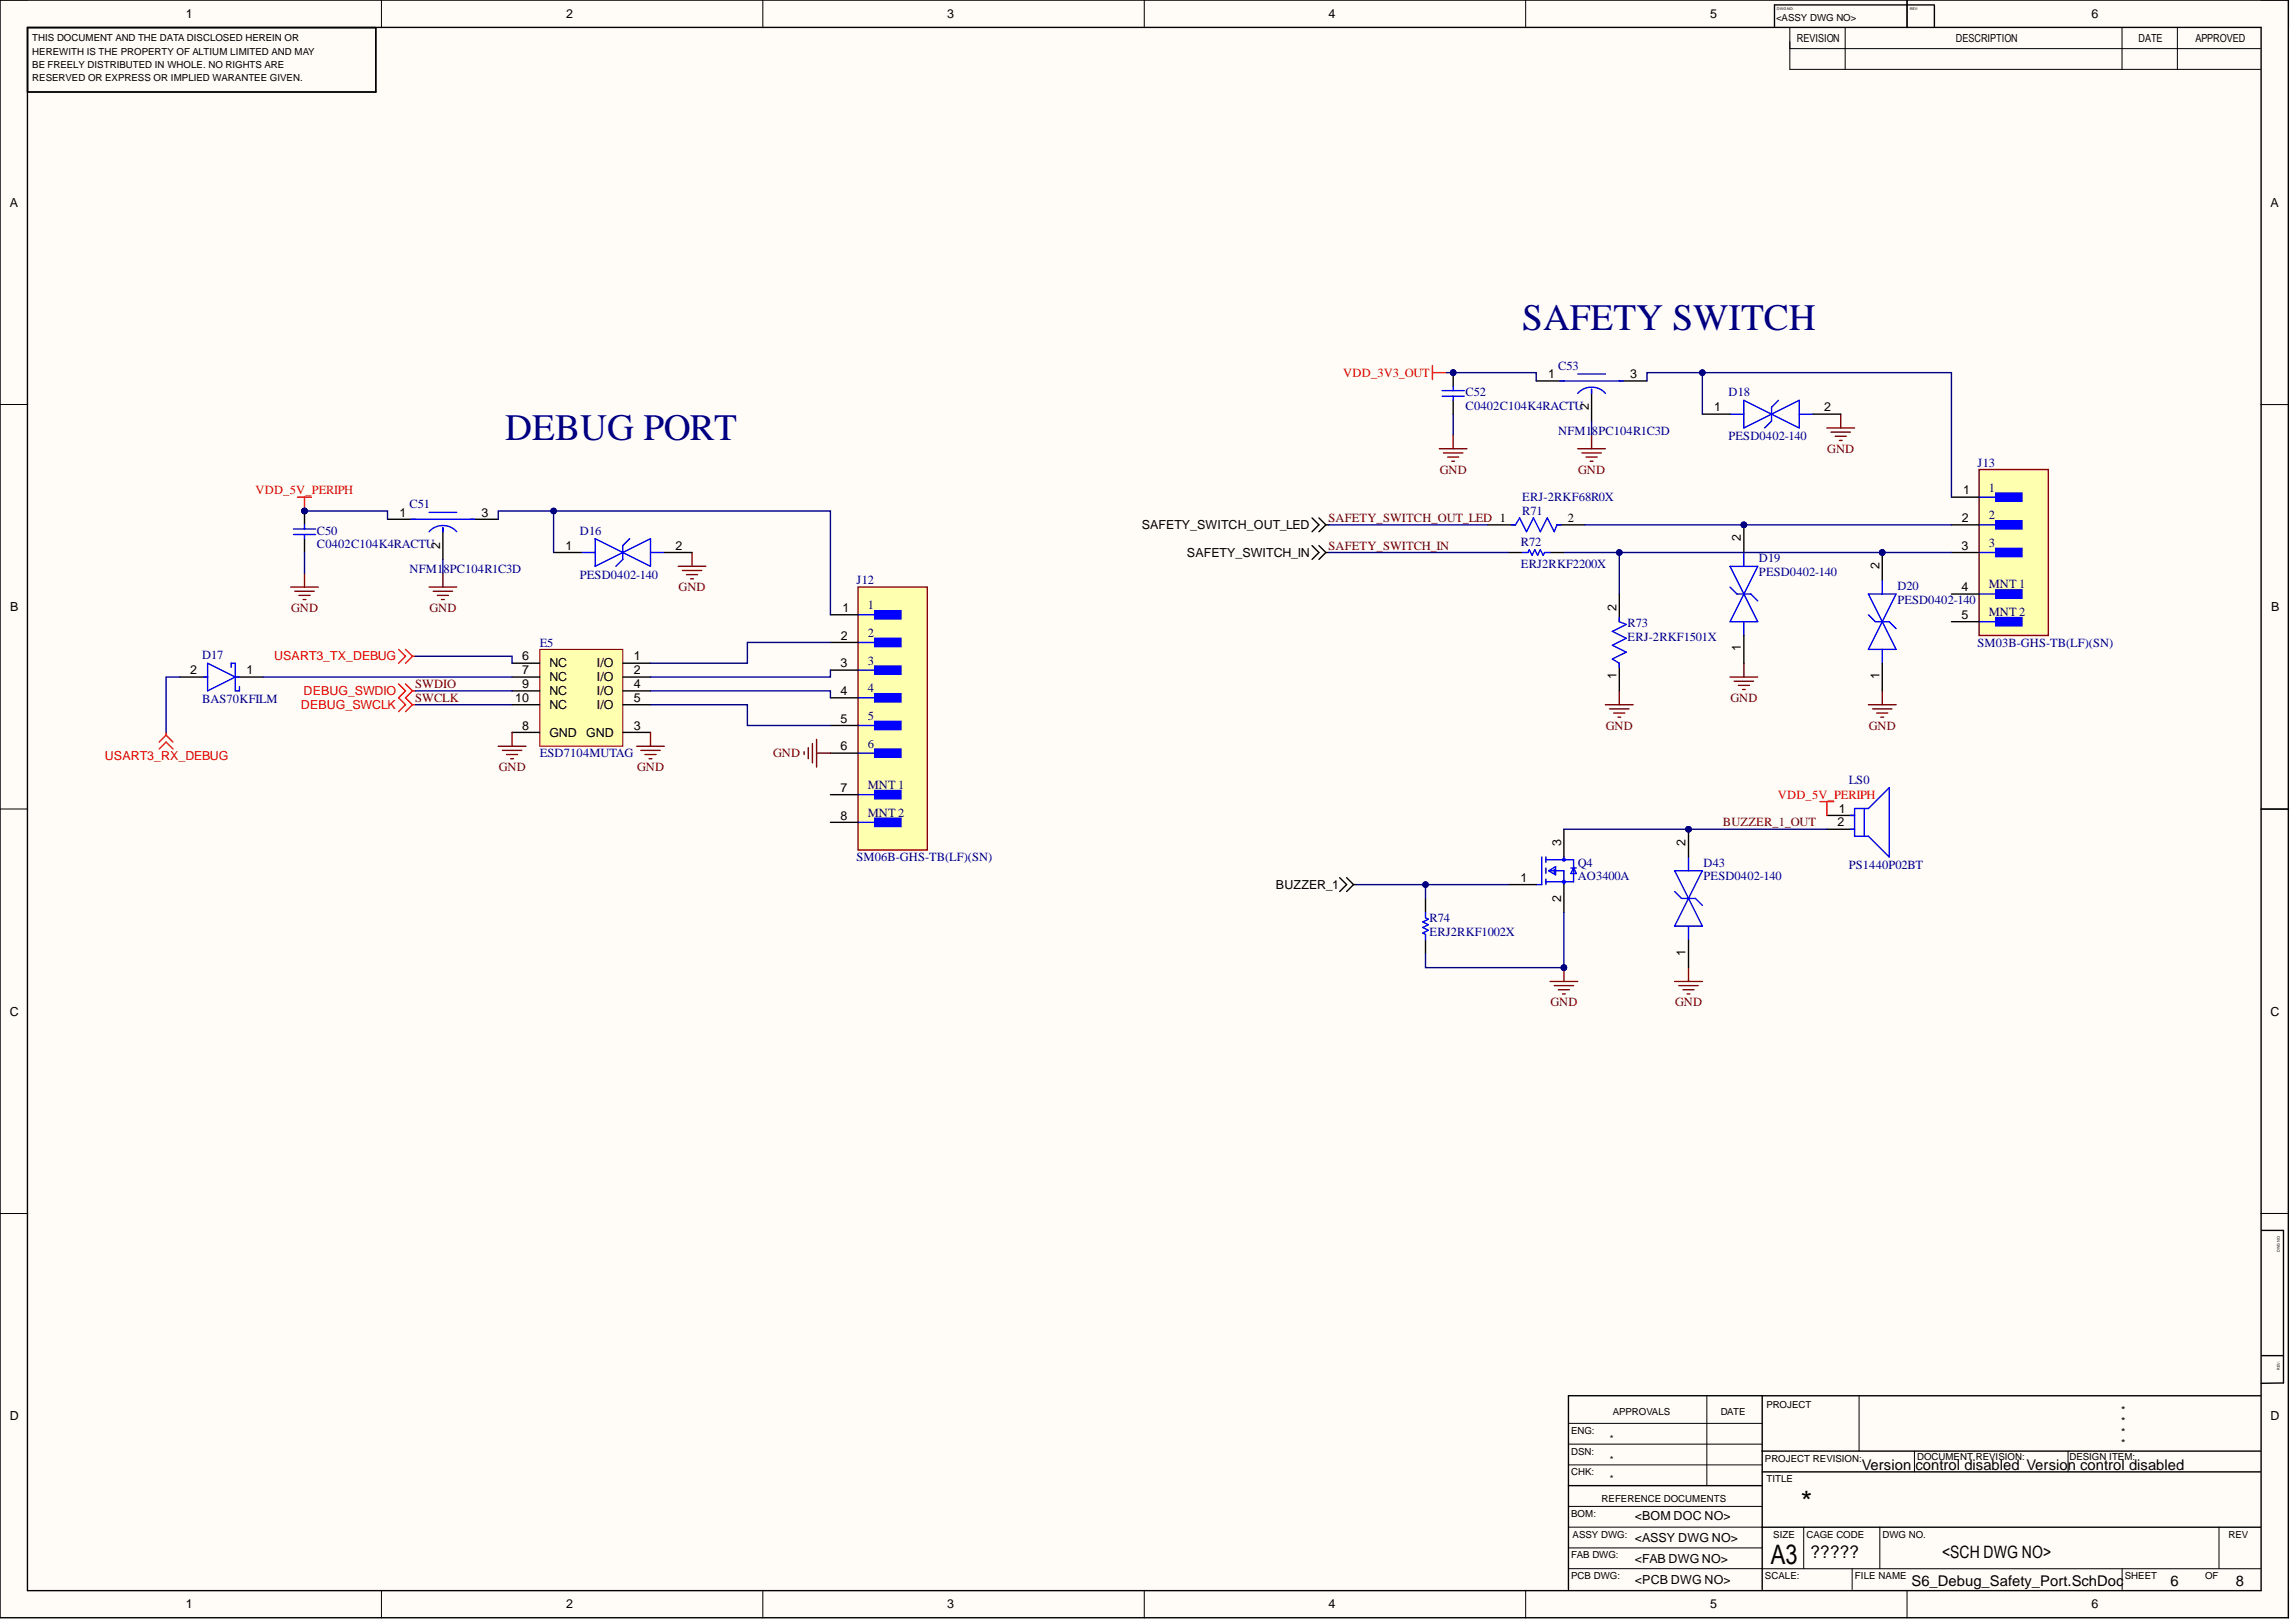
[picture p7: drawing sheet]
<svg xmlns="http://www.w3.org/2000/svg" width="420mm" height="297mm" viewBox="0 0 420 297" stroke-linecap="round" stroke-linejoin="round" font-family="sans-serif">
<defs><g id="words">
<g font-size="6.8" fill="#000080">
<text x="278.7" y="60.3">SAFETY SWITCH</text>
<text x="92.5" y="80.6">DEBUG PORT</text>
</g>
<text font-size="5.4" x="329.7" y="276.8">*</text>
<text font-size="4.9" x="324.2" y="286.2">A3</text>
<text font-size="3.2" x="331.5" y="285.1">?????</text>
<text font-size="3.1" x="355.6" y="285.1">&lt;SCH DWG NO&gt;</text>
<g font-size="2.7">
<text x="340.9" y="269">Version control disabled Version control disabled</text>
<text x="350" y="290.3">S6_Debug_Safety_Port.SchDoc</text>
<text x="397.4" y="290.3">6</text>
<text x="409.4" y="290.3">8</text>
</g>
<g font-size="2.3">
<text x="34" y="3.3">1</text>
<text x="103.6" y="3.3">2</text>
<text x="173.4" y="3.3">3</text>
<text x="243.2" y="3.3">4</text>
<text x="313.1" y="3.3">5</text>
<text x="382.9" y="3.3">6</text>
<text x="1.8" y="37.8">A</text>
<text x="415.7" y="37.8">A</text>
<text x="283.4" y="69.2">1</text>
<text x="298.5" y="69.2">3</text>
<text x="290.9" y="75.1" transform="rotate(-90 290.9 75.1)">2</text>
<text x="313.8" y="75.3">1</text>
<text x="333.9" y="75.3">2</text>
<text x="73.1" y="94.5">1</text>
<text x="88.2" y="94.5">3</text>
<text x="287.1" y="95.6">2</text>
<text x="359.2" y="95.6">2</text>
<text x="359.4" y="90.5">1</text>
<text x="80.6" y="100.4" transform="rotate(-90 80.6 100.4)">2</text>
<text x="103.5" y="100.6">1</text>
<text x="123.6" y="100.6">2</text>
<text x="209" y="96.8">SAFETY_SWITCH_OUT_LED</text>
<text x="217.3" y="101.9">SAFETY_SWITCH_IN</text>
<text x="318.7" y="99.1" transform="rotate(-90 318.7 99.1)">2</text>
<text x="359.1" y="100.6">3</text>
<text x="344.1" y="104.2" transform="rotate(-90 344.1 104.2)">2</text>
<text x="1.9" y="111.8">B</text>
<text x="154.2" y="112">1</text>
<text x="295.9" y="111.8" transform="rotate(-90 295.9 111.8)">2</text>
<text x="359.1" y="108.2">4</text>
<text x="359.1" y="113.3">5</text>
<text x="415.8" y="111.8">B</text>
<text x="154" y="117.1">2</text>
<text x="318.7" y="119.2" transform="rotate(-90 318.7 119.2)">1</text>
<text x="34.8" y="123.4">2</text>
<text x="45.1" y="123.4">1</text>
<text x="95.6" y="120.9">6</text>
<text x="95.6" y="123.4">7</text>
<text x="95.6" y="125.9">9</text>
<text x="100.6" y="122.1">NC</text>
<text x="100.6" y="124.7">NC</text>
<text x="109.3" y="122.1">I/O</text>
<text x="109.3" y="124.7">I/O</text>
<text x="116" y="120.9">1</text>
<text x="116" y="123.4">2</text>
<text x="116" y="125.9">4</text>
<text x="153.9" y="122.1">3</text>
<text x="295.9" y="124.3" transform="rotate(-90 295.9 124.3)">1</text>
<text x="344.1" y="124.3" transform="rotate(-90 344.1 124.3)">1</text>
<text x="94.3" y="128.5">10</text>
<text x="100.6" y="127.2">NC</text>
<text x="100.6" y="129.7">NC</text>
<text x="109.3" y="127.2">I/O</text>
<text x="109.3" y="129.7">I/O</text>
<text x="116" y="128.5">5</text>
<text x="153.9" y="127.2">4</text>
<text x="95.6" y="133.5">8</text>
<text x="100.6" y="134.8">GND</text>
<text x="107.3" y="134.8">GND</text>
<text x="116" y="133.5">3</text>
<text x="153.9" y="132.3">5</text>
<text x="153.9" y="137.3">6</text>
<text x="153.9" y="144.9">7</text>
<text x="153.9" y="150">8</text>
<text x="336.6" y="148.7">1</text>
<text x="285.8" y="154.8" transform="rotate(-90 285.8 154.8)">3</text>
<text x="308.6" y="154.8" transform="rotate(-90 308.6 154.8)">2</text>
<text x="336.4" y="151.3">2</text>
<text x="278.4" y="161.4">1</text>
<text x="233.6" y="162.7">BUZZER_1</text>
<text x="285.8" y="165" transform="rotate(-90 285.8 165)">2</text>
<text x="308.6" y="174.9" transform="rotate(-90 308.6 174.9)">1</text>
<text x="1.8" y="185.9">C</text>
<text x="415.7" y="185.9">C</text>
<text x="1.8" y="259.9">D</text>
<text x="415.7" y="259.9">D</text>
<text x="299.3" y="278.2">&lt;BOM DOC NO&gt;</text>
<text x="299.3" y="286.1">&lt;FAB DWG NO&gt;</text>
<text x="299.3" y="282.3">&lt;ASSY DWG NO&gt;</text>
<text x="299.3" y="289.9">&lt;PCB DWG NO&gt;</text>
<text x="34" y="294.3">1</text>
<text x="103.6" y="294.3">2</text>
<text x="173.4" y="294.3">3</text>
<text x="243.2" y="294.3">4</text>
<text x="313.1" y="294.3">5</text>
<text x="382.9" y="294.3">6</text>
</g>
<g font-size="2.3" fill="#f00">
<text x="245.9" y="69">VDD_3V3_OUT</text>
<text x="46.8" y="90.5">VDD_5V_PERIPH</text>
<text x="50.2" y="120.9">USART3_TX_DEBUG</text>
<text x="55.1" y="129.7">DEBUG_SWCLK</text>
<text x="55.6" y="127.2">DEBUG_SWDIO</text>
<text x="19.2" y="139.1">USART3_RX_DEBUG</text>
<text x="325.5" y="146.2">VDD_5V_PERIPH</text>
</g>
<g font-size="2.3" fill="#000080">
<text x="285.3" y="67.7">C53</text>
<text x="268.3" y="72.5">C52</text>
<text x="268.3" y="75">C0402C104K4RACTU</text>
<text x="316.5" y="72.5">D18</text>
<text x="285.3" y="79.6">NFM1</text>
<text x="291.5" y="79.6">8PC104R1C3D</text>
<text x="316.5" y="80.6">PESD0402-140</text>
<text x="362.1" y="85.4">J13</text>
<text x="364.1" y="90">1</text>
<text x="75" y="93">C51</text>
<text x="278.7" y="94.3">R71</text>
<text x="278.7" y="91.8">ERJ-2RKF68R0X</text>
<text x="364.1" y="95">2</text>
<text x="58" y="97.8">C50</text>
<text x="58" y="100.4">C0402C104K4RACTU</text>
<text x="106.2" y="97.8">D16</text>
<text x="278.5" y="99.9">R72</text>
<text x="364.1" y="100.1">3</text>
<text x="75" y="104.9">NFM1</text>
<text x="81.2" y="104.9">8PC104R1C3D</text>
<text x="106.2" y="105.9">PESD0402-140</text>
<text x="156.8" y="106.9">J12</text>
<text x="278.5" y="103.9">ERJ2RKF2200X</text>
<text x="322" y="102.9">D19</text>
<text x="322" y="105.4">PESD0402-140</text>
<text x="347.4" y="108">D20</text>
<text x="364.1" y="107.7">MNT 1</text>
<text x="158.9" y="111.5">1</text>
<text x="347.4" y="110.5">PESD0402-140</text>
<text x="364.1" y="112.8">MNT 2</text>
<text x="98.8" y="118.3">E5</text>
<text x="158.9" y="116.6">2</text>
<text x="298" y="114.8">R73</text>
<text x="298" y="117.3">ERJ-2RKF1501X</text>
<text x="362.1" y="118.3">SM03B-GHS-TB(LF)(SN)</text>
<text x="37" y="120.6">D17</text>
<text x="158.9" y="121.6">3</text>
<text x="37" y="128.7">BAS70KFILM</text>
<text x="158.9" y="126.7">4</text>
<text x="158.9" y="131.8">5</text>
<text x="158.9" y="136.8">6</text>
<text x="98.8" y="138.6">ESD7104MUTAG</text>
<text x="338.5" y="143.4">LS0</text>
<text x="158.9" y="144.4">MNT 1</text>
<text x="158.9" y="149.5">MNT 2</text>
<text x="156.8" y="157.6">SM06B-GHS-TB(LF)(SN)</text>
<text x="288.8" y="158.6">Q4</text>
<text x="288.8" y="161.1">AO3400A</text>
<text x="311.9" y="158.6">D43</text>
<text x="311.9" y="161.1">PESD0402-140</text>
<text x="338.5" y="159.1">PS1440P02BT</text>
<text x="261.7" y="168.7">R74</text>
<text x="261.7" y="171.3">ERJ2RKF1002X</text>
</g>
<g font-size="2.3" fill="#800000">
<text x="334.5" y="82.9">GND</text>
<text x="263.6" y="86.7">GND</text>
<text x="288.9" y="86.7">GND</text>
<text x="243.2" y="95.6">SAFETY_SWITCH_OUT_LED 1</text>
<text x="243.2" y="100.6">SAFETY_SWITCH_IN</text>
<text x="53.3" y="112">GND</text>
<text x="78.6" y="112">GND</text>
<text x="124.2" y="108.2">GND</text>
<text x="76" y="125.9">SWDIO</text>
<text x="76" y="128.5">SWCLK</text>
<text x="316.8" y="128.5">GND</text>
<text x="294" y="133.5">GND</text>
<text x="342.1" y="133.5">GND</text>
<text x="91.3" y="141.1">GND</text>
<text x="116.6" y="141.1">GND</text>
<text x="141.6" y="138.6">GND</text>
<text x="315.4" y="151.3">BUZZER_1_OUT</text>
<text x="283.9" y="184.2">GND</text>
<text x="306.7" y="184.2">GND</text>
</g>
<g font-size="2">
<text x="329" y="7.7">REVISION</text>
<text x="358.1" y="7.7">DESCRIPTION</text>
<text x="391.5" y="7.7">DATE</text>
<text x="401.9" y="7.7">APPROVED</text>
<text x="388.3" y="262.8">*</text>
<text x="388.3" y="258.8">*</text>
<text x="388.3" y="260.8">*</text>
<text x="388.3" y="264.8">*</text>
</g>
<g font-size="1.8">
<text x="325.2" y="3.8">&lt;ASSY DWG NO&gt;</text>
<text x="5.9" y="7.6">THIS DOCUMENT AND THE DATA DISCLOSED HEREIN OR</text>
<text x="5.9" y="10">HEREWITH IS THE PROPERTY OF ALTIUM LIMITED AND MAY</text>
<text x="5.9" y="12.5">BE FREELY DISTRIBUTED IN WHOLE. NO RIGHTS ARE</text>
<text x="5.9" y="14.9">RESERVED OR EXPRESS OR IMPLIED WARANTEE GIVEN.</text>
<text x="323.4" y="257.6">PROJECT</text>
<text x="287.7" y="262.4">ENG:</text>
<text x="294.8" y="264">*</text>
<text x="295.3" y="258.9">APPROVALS</text>
<text x="315" y="258.9">DATE</text>
<text x="287.7" y="266.2">DSN:</text>
<text x="294.8" y="267.8">*</text>
<text x="323.1" y="267.5">PROJECT REVISION:</text>
<text x="351" y="267.2">DOCUMENT REVISION:</text>
<text x="378.9" y="267.2">DESIGN ITEM:</text>
<text x="287.7" y="270">CHK:</text>
<text x="293.2" y="274.8">REFERENCE DOCUMENTS</text>
<text x="294.8" y="271.3">*</text>
<text x="323.4" y="271.3">TITLE</text>
<text x="287.7" y="277.6">BOM:</text>
<text x="287.9" y="281.4">ASSY DWG:</text>
<text x="324.7" y="281.4">SIZE</text>
<text x="330.7" y="281.4">CAGE CODE</text>
<text x="344.7" y="281.4">DWG NO.</text>
<text x="408" y="281.4">REV</text>
<text x="287.7" y="285.2">FAB DWG:</text>
<text x="287.7" y="289">PCB DWG:</text>
<text x="323.1" y="289">SCALE:</text>
<text x="339.6" y="289">FILE NAME</text>
<text x="389" y="289">SHEET</text>
<text x="403.7" y="289">OF</text>
</g>
<g font-size=".7">
<text x="325.3" y="1.8">DWG NO:</text>
<text x="349.7" y="1.8">REV:</text>
<text x="417.4" y="229.1" transform="rotate(-90 417.4 229.1)">DWG NO:</text>
<text x="417.4" y="250.7" transform="rotate(-90 417.4 250.7)">REV:</text>
</g>
</g></defs>
<g fill="#fffcf8">
<path d="M0 0h419v296.1h-419z" fill-rule="evenodd"/>
<path d="M5.1 5.1h408.8v286h-408.8z" fill-rule="evenodd"/>
</g>
<g fill="none" stroke="#000" stroke-width=".18">
<path d="M0 0h5.1M69.8 0v5.1M139.7 0v5.1M209.5 0v5.1M279.3 0v5.1M327.7 5.1v7.6M327.7 8.9h86.1M327.7 12.7h86.1M337.8 5.1v7.6M349.1 0v5.1M388.5 5.1v7.6M398.6 5.1v7.6"/>
<path d="M413.9 0h5.1v5.1M0 74h5.1M413.9 74h5.1M0 148.1h5.1M413.9 148.1h5.1M0 222.1h5.1M413.9 222.1h5.1M312.5 255.4v16.5M340.4 255.4v10.2M287.2 264.3h35.4M287.2 260.5h35.4M287.2 268.1h35.4"/>
<path d="M287.2 279.5h35.4M287.2 275.7h35.4M330.2 279.5v7.6M344.2 279.5v7.6M350.5 265.6v3.8M378.6 265.6v3.8M406.3 279.5v7.6M69.8 291.1v5M139.7 291.1v5M209.5 291.1v5M279.3 291.1v5M287.2 287.1h126.7"/>
<path d="M287.2 283.3h35.4M339.1 287.1v3.8M349.1 291.1v5M388.5 287.1v3.8M419 291.1v5"/>
</g>
<g fill="none" stroke="#000" stroke-width=".25">
<path d="M0 0h418.9v296.1h-418.9zM5 5h409v286.1h-409zM68.8 5.1v11.7h-63.8M324.9 .9v4M324.9 .9h29.2M349.1 0v5M354.1 1v4M281.3 69.7h5M291.4 72v5.1M296.5 69.7h5M414 148.1h5M414.1 225.2h4v27.9l-4.1 .1"/>
<path d="M322.6 255.4v35.5M413.9 255.5l-126.7-.1v35.5M414.1 248.1h4M287.2 271.9h35.4M322.6 265.6h91.3M322.6 269.4h91.3M322.6 279.5h91.3"/>
</g>
<path d="M262.2 66.9v2.6M262.2 68.2h2.6" fill="none" stroke="#f00" stroke-width=".25"/>
<path d="M285.6 69.7h11.6M288.9 72a3.4 3.4 0 0 1 5 0M288.9 68.5h5M291.4 71.2v.8" fill="none" stroke="#00f" stroke-width=".25"/>
<circle cx="266.1" cy="68.2" r=".51" fill="#000080"/>
<circle cx="266.1" cy="68.2" r=".51" fill="none" stroke="#000080" stroke-width=".18"/>
<path d="M266.1 68.2v2.5M266.1 73.3v2.5" fill="none" stroke="#000" stroke-width=".25"/>
<circle cx="266.1" cy="68.2" r=".51" fill="#000080"/>
<circle cx="266.1" cy="68.2" r=".51" fill="none" stroke="#000080" stroke-width=".18"/>
<path d="M264 71.5h4.1M264 72.5h4.1M266.1 70.7v.8M266.1 72.5v.8M316.7 75.8h2.6M319.3 73.3v5l10.1-5v5zM325.6 73.3l-1.3 1.2v2.6l-1.2 1.2M329.4 75.8h2.5" fill="none" stroke="#00f" stroke-width=".25"/>
<g fill="none" stroke="#800000" stroke-width=".25">
<path d="M266.1 79.6v2.5M291.4 79.6v2.5M334.5 78.3h5M335.2 79.1h3.6M336 79.8h2M337 75.8v2.5M263.5 82.1h5.1M264.3 82.9h3.5M265 83.6h2.1M265.8 84.4h.5M288.9 82.1h5M289.6 82.9h3.6"/>
<path d="M290.4 83.6h2M291.1 84.4h.5M336.8 80.6h.5"/>
</g>
<path d="M311.7 75.8h5M331.9 75.8h5.1" fill="none" stroke="#000" stroke-width=".25"/>
<path d="M362.3 85.9h12.7v30.4h-12.7z" fill-rule="evenodd" fill="#ffffb0"/>
<path d="M362.3 85.9h12.7v30.4h-12.7z" fill="none" stroke="#800000" stroke-width=".25"/>
<path d="M365.4 90.2h4.8v1.6h-4.8z" fill-rule="evenodd" fill="#00f"/>
<path d="M362.3 91h5.6M365.4 90.2h4.8v1.6h-4.8z" fill="none" stroke="#00f" stroke-width=".25"/>
<path d="M365.4 95.3h4.8v1.5h-4.8z" fill-rule="evenodd" fill="#00f"/>
<path d="M362.3 96.1h5.6M365.4 95.3h4.8v1.5h-4.8z" fill="none" stroke="#00f" stroke-width=".25"/>
<path d="M365.4 100.4h4.8v1.5h-4.8z" fill-rule="evenodd" fill="#00f"/>
<path d="M362.3 101.1h5.6M365.4 100.4h4.8v1.5h-4.8z" fill="none" stroke="#00f" stroke-width=".25"/>
<path d="M365.4 108h4.8v1.5h-4.8z" fill-rule="evenodd" fill="#00f"/>
<path d="M362.3 108.7h5.6M365.4 108h4.8v1.5h-4.8z" fill="none" stroke="#00f" stroke-width=".25"/>
<path d="M365.4 113h4.8v1.5h-4.8z" fill-rule="evenodd" fill="#00f"/>
<path d="M276.7 96.1h.8l.7-1.3 1.3 2.5 1.2-2.5 1.3 2.5 1.3-2.5 1.2 2.5 .6-1.2h.7M278.7 101.1h1l.3-.5 .5 1 .5-1 .5 1 .5-1 .5 1 .3-.5h1M362.3 113.8h5.6M365.4 113h4.8v1.5h-4.8z" fill="none" stroke="#00f" stroke-width=".25"/>
<g fill="none" stroke="#000" stroke-width=".25">
<path d="M240.2 94.8l1.3 1.3-1.3 1.2M240.2 99.9l1.3 1.2-1.3 1.3M241.5 94.8l1.2 1.3M241.5 99.9l1.2 1.2M242.7 96.1h.5M242.7 96.1l-1.2 1.2M272.4 96.1h5.1M285.1 96.1h5M357.3 91h5M357.3 96.1h5M242.7 101.1h.5M242.7 101.1l-1.2 1.3"/>
<path d="M276.2 101.1h2.5M283.8 101.1h2.5M357.3 101.1h5M357.3 108.7h5M357.3 113.8h5"/>
</g>
<path d="M316.7 123.9h5.1M317.5 124.7h3.5M318.3 125.4h2M319 126.2h.5M319.3 121.4v2.5" fill="none" stroke="#800000" stroke-width=".25"/>
<circle cx="319.3" cy="96.1" r=".51" fill="#000080"/>
<circle cx="319.3" cy="96.1" r=".51" fill="none" stroke="#000080" stroke-width=".18"/>
<path d="M316.7 103.7h5.1l-5.1 10.1h5.1zM316.7 107.5l1.3 1.2h2.5l1.3 1.3M319.3 101.1v2.6M319.3 113.8v2.5" fill="none" stroke="#00f" stroke-width=".25"/>
<path d="M319.3 96.1v5M319.3 116.3v5.1" fill="none" stroke="#000" stroke-width=".25"/>
<circle cx="319.3" cy="96.1" r=".51" fill="#000080"/>
<circle cx="319.3" cy="96.1" r=".51" fill="none" stroke="#000080" stroke-width=".18"/>
<path d="M293.9 129h5.1M294.7 129.7h3.5M295.4 130.5h2.1M296.2 131.3h.5M296.5 126.4v2.6M342.1 129h5M342.8 129.7h3.6M343.6 130.5h2M344.4 131.3h.5M344.6 126.4v2.6" fill="none" stroke="#800000" stroke-width=".25"/>
<circle cx="344.6" cy="101.1" r=".51" fill="#000080"/>
<circle cx="344.6" cy="101.1" r=".51" fill="none" stroke="#000080" stroke-width=".18"/>
<path d="M342.1 108.7h5l-5 10.1h5zM342.1 112.5l1.2 1.3h2.6l1.2 1.2M344.6 106.2v2.5M344.6 118.8v2.6" fill="none" stroke="#00f" stroke-width=".25"/>
<path d="M344.6 101.1v5.1M344.6 121.4v5" fill="none" stroke="#000" stroke-width=".25"/>
<circle cx="344.6" cy="101.1" r=".51" fill="#000080"/>
<circle cx="344.6" cy="101.1" r=".51" fill="none" stroke="#000080" stroke-width=".18"/>
<g fill="none" stroke="#000" stroke-width=".25">
<path d="M296.5 108.7v5.1M296.5 121.4v5M286.3 151.8v5M334.5 149.2h5M334.5 151.8h5M245.3 160.6l1.2 1.3-1.2 1.3M246.5 160.6l1.3 1.3M247.8 161.9l-1.3 1.3M247.8 161.9h.5M261 164.4v2.6M261 172v2.6M276.2 161.9h5.1"/>
<path d="M286.3 161.9v5.1"/>
</g>
<g fill="none" stroke="#00f" stroke-width=".25">
<path d="M296.5 113v.8l1.2 .5-2.5 1.3 2.5 1.2-2.5 1.3 2.5 1.3-2.5 1.2 1.3 .8v.7M282.3 156.8v5.1h-1M283 156.8v1M283 158.9v1M283 157.3h5.1v4.1h-5.1M283.5 159.4l1.3-.8v1.5zM283.8 159.4h2.5v2.5M284.5 159.1v.8M286.3 156.8v.5M287.6 158.9h1M288.1 158.9l.5 1h-1zM338.8 149.2h.7"/>
<path d="M338.8 151.8h.7M339.5 148h2.6l3.8-3.8v12.6l-3.8-3.8h-2.6zM341.3 148v5M261 167v1l.5 .2-1 .5 1 .5-1 .6 1 .5-1 .5 .5 .2v1M283 160.9v1"/>
<circle cx="286.3" cy="157.3" r=".25"/>
<circle cx="286.3" cy="161.4" r=".25"/>
</g>
<path d="M283.8 179.6h5.1M286.3 177.1v2.5M306.6 179.6h5.1M309.1 177.1v2.5M284.5 180.4h3.6M285.3 181.1h2M286.1 181.9h.5M307.4 180.4h3.5M308.1 181.1h2M308.9 181.9h.5" fill="none" stroke="#800000" stroke-width=".25"/>
<circle cx="286.3" cy="177.1" r=".51" fill="#000080"/>
<circle cx="286.3" cy="177.1" r=".51" fill="none" stroke="#000080" stroke-width=".18"/>
<circle cx="309.1" cy="151.8" r=".51" fill="#000080"/>
<circle cx="309.1" cy="151.8" r=".51" fill="none" stroke="#000080" stroke-width=".18"/>
<path d="M306.6 159.4h5.1l-5.1 10.1h5.1zM309.1 156.8v2.6M306.6 163.2l1.3 1.2h2.5l1.3 1.3M309.1 169.5v2.5" fill="none" stroke="#00f" stroke-width=".25"/>
<path d="M309.1 151.8v5M309.1 172v5.1" fill="none" stroke="#000" stroke-width=".25"/>
<circle cx="309.1" cy="151.8" r=".51" fill="#000080"/>
<circle cx="309.1" cy="151.8" r=".51" fill="none" stroke="#000080" stroke-width=".18"/>
<path d="M54.5 91h2.5M55.7 91v2.5" fill="none" stroke="#f00" stroke-width=".25"/>
<circle cx="55.7" cy="93.5" r=".51" fill="#000080"/>
<circle cx="55.7" cy="93.5" r=".51" fill="none" stroke="#000080" stroke-width=".18"/>
<path d="M70.9 95h5.1M81.1 97.3v5.1M86.2 95h5" fill="none" stroke="#000" stroke-width=".25"/>
<path d="M75.3 95h11.6M78.6 97.3a3.4 3.4 0 0 1 5 0M78.6 93.8h5M81.1 96.6v.7" fill="none" stroke="#00f" stroke-width=".25"/>
<circle cx="55.7" cy="93.5" r=".51" fill="#000080"/>
<circle cx="55.7" cy="93.5" r=".51" fill="none" stroke="#000080" stroke-width=".18"/>
<path d="M55.7 93.5v2.6M55.7 98.6v2.5" fill="none" stroke="#000" stroke-width=".25"/>
<circle cx="55.7" cy="93.5" r=".51" fill="#000080"/>
<circle cx="55.7" cy="93.5" r=".51" fill="none" stroke="#000080" stroke-width=".18"/>
<path d="M53.7 96.8h4.1M53.7 97.8h4.1M55.7 96.1v.7M55.7 97.8v.8M109 98.6v5l10.1-5v5zM115.3 98.6l-1.3 1.2v2.6l-1.2 1.2M106.4 101.1h2.6M119.1 101.1h2.5" fill="none" stroke="#00f" stroke-width=".25"/>
<g fill="none" stroke="#800000" stroke-width=".25">
<path d="M53.2 107.4h5.1M54 108.2h3.5M54.7 109h2.1M55.5 109.7h.5M55.7 104.9v2.5M78.6 107.4h5M79.3 108.2h3.6M80.1 109h2M80.8 109.7h.5M81.1 104.9v2.5M124.2 103.6h5M124.9 104.4h3.6"/>
<path d="M125.7 105.2h2M126.4 105.9h.5M126.7 101.1v2.5"/>
</g>
<path d="M101.4 101.1h5M121.6 101.1h5.1" fill="none" stroke="#000" stroke-width=".25"/>
<path d="M157.1 107.4h12.7v48.2h-12.7z" fill-rule="evenodd" fill="#ffffb0"/>
<path d="M157.1 107.4h12.7v48.2h-12.7z" fill="none" stroke="#800000" stroke-width=".25"/>
<path d="M160.1 111.8h4.9v1.5h-4.9z" fill-rule="evenodd" fill="#00f"/>
<path d="M157.1 112.5h5.6M160.1 111.8h4.9v1.5h-4.9z" fill="none" stroke="#00f" stroke-width=".25"/>
<path d="M160.1 116.8h4.9v1.5h-4.9z" fill-rule="evenodd" fill="#00f"/>
<path d="M157.1 117.6h5.6M160.1 116.8h4.9v1.5h-4.9z" fill="none" stroke="#00f" stroke-width=".25"/>
<path d="M160.1 121.9h4.9v1.5h-4.9z" fill-rule="evenodd" fill="#00f"/>
<path d="M157.1 122.6h5.6M160.1 121.9h4.9v1.5h-4.9z" fill="none" stroke="#00f" stroke-width=".25"/>
<path d="M160.1 127h4.9v1.5h-4.9z" fill-rule="evenodd" fill="#00f"/>
<path d="M157.1 127.7h5.6M160.1 127h4.9v1.5h-4.9z" fill="none" stroke="#00f" stroke-width=".25"/>
<path d="M160.1 132h4.9v1.5h-4.9z" fill-rule="evenodd" fill="#00f"/>
<path d="M157.1 132.8h5.6M160.1 132h4.9v1.5h-4.9z" fill="none" stroke="#00f" stroke-width=".25"/>
<path d="M160.1 137.1h4.9v1.5h-4.9z" fill-rule="evenodd" fill="#00f"/>
<path d="M157.1 137.8h5.6M160.1 137.1h4.9v1.5h-4.9z" fill="none" stroke="#00f" stroke-width=".25"/>
<path d="M160.1 144.7h4.9v1.5h-4.9z" fill-rule="evenodd" fill="#00f"/>
<path d="M157.1 145.4h5.6M160.1 144.7h4.9v1.5h-4.9z" fill="none" stroke="#00f" stroke-width=".25"/>
<path d="M160.1 149.7h4.9v1.6h-4.9z" fill-rule="evenodd" fill="#00f"/>
<path d="M157.1 150.5h5.6M160.1 149.7h4.9v1.6h-4.9z" fill="none" stroke="#00f" stroke-width=".25"/>
<path d="M152 112.5h5.1M152 117.6h5.1M152 122.6h5.1M152 127.7h5.1M152 132.8h5.1M152 137.8h5.1M152 145.4h5.1M152 150.5h5.1" fill="none" stroke="#000" stroke-width=".25"/>
<path d="M98.8 118.8h15.2v17.8h-15.2z" fill-rule="evenodd" fill="#ffffb0"/>
<path d="M98.8 118.8h15.2v17.8h-15.2z" fill="none" stroke="#800000" stroke-width=".18"/>
<path d="M32.9 123.9h5.1M43.1 123.9h5M93.8 121.4h5M93.8 123.9h5M93.8 134h5M93.8 126.4h5M93.8 129h5M114 121.4h5.1M114 123.9h5.1M114 134h5.1M114 126.4h5.1M114 129h5.1" fill="none" stroke="#000" stroke-width=".25"/>
<g fill="none" stroke="#f00" stroke-width=".25">
<path d="M73 118.8l1.2 1.3-1.2 1.3M74.2 118.8l1.3 1.3M29.1 137.1l1.3-1.3 1.3 1.3M30.4 134.5l-1.3 1.3M30.4 134.5l1.3 1.3M30.4 134v.5M73 125.2l1.2 1.2-1.2 1.3 1.2 1.3-1.2 1.2M74.2 125.2l1.3 1.2M75.5 120.1l-1.3 1.3M75.5 120.1h.5M75.5 126.4l-1.3 1.3 1.3 1.3M75.5 126.4h.5"/>
<path d="M75.5 129l-1.3 1.2M75.5 129h.5"/>
</g>
<path d="M37.3 123.9h.7M38 121.4l5.1 2.5-5.1 2.5zM42.3 122.1v-.7h.8v5h.7v-.7M43.1 123.9h.7" fill="none" stroke="#00f" stroke-width=".25"/>
<g fill="none" stroke="#800000" stroke-width=".25">
<path d="M91.2 136.6h5.1M92 137.3h3.5M92.7 138.1h2.1M93.5 138.9h.5M93.8 134v2.6M116.6 136.6h5M117.3 137.3h3.6M118.1 138.1h2M118.8 138.9h.5M119.1 134v2.6M147.2 137.6v.5M148 136.8v2.1"/>
<path d="M148.7 136.1v3.5M149.5 135.3v5.1M149.5 137.8h2.5"/>
</g>
<path d="M264.8 68.2h16.5v1.5" fill="none" stroke="#000080" stroke-width=".25"/>
<circle cx="266.1" cy="68.2" r=".51" fill="#000080"/>
<circle cx="266.1" cy="68.2" r=".51" fill="none" stroke="#000080" stroke-width=".18"/>
<path d="M301.5 69.7v-1.5h55.8v22.8" fill="none" stroke="#000080" stroke-width=".25"/>
<circle cx="311.7" cy="68.2" r=".51" fill="#000080"/>
<circle cx="311.7" cy="68.2" r=".51" fill="none" stroke="#000080" stroke-width=".18"/>
<path d="M311.7 68.2v7.6" fill="none" stroke="#000080" stroke-width=".25"/>
<circle cx="311.7" cy="68.2" r=".51" fill="#000080"/>
<circle cx="311.7" cy="68.2" r=".51" fill="none" stroke="#000080" stroke-width=".18"/>
<path d="M266.1 75.8v3.8M291.4 77.1v2.5M290.1 96.1h67.2" fill="none" stroke="#000080" stroke-width=".25"/>
<circle cx="319.3" cy="96.1" r=".51" fill="#000080"/>
<circle cx="319.3" cy="96.1" r=".51" fill="none" stroke="#000080" stroke-width=".18"/>
<path d="M243.2 96.1h29.2M296.5 101.1v7.6" fill="none" stroke="#000080" stroke-width=".25"/>
<circle cx="296.5" cy="101.1" r=".51" fill="#000080"/>
<circle cx="296.5" cy="101.1" r=".51" fill="none" stroke="#000080" stroke-width=".18"/>
<path d="M286.3 101.1h71" fill="none" stroke="#000080" stroke-width=".25"/>
<circle cx="344.6" cy="101.1" r=".51" fill="#000080"/>
<circle cx="344.6" cy="101.1" r=".51" fill="none" stroke="#000080" stroke-width=".18"/>
<circle cx="296.5" cy="101.1" r=".51" fill="#000080"/>
<circle cx="296.5" cy="101.1" r=".51" fill="none" stroke="#000080" stroke-width=".18"/>
<path d="M243.2 101.1h33M248.3 161.9h27.9" fill="none" stroke="#000080" stroke-width=".25"/>
<circle cx="261" cy="161.9" r=".51" fill="#000080"/>
<circle cx="261" cy="161.9" r=".51" fill="none" stroke="#000080" stroke-width=".18"/>
<path d="M261 161.9v2.5" fill="none" stroke="#000080" stroke-width=".25"/>
<circle cx="261" cy="161.9" r=".51" fill="#000080"/>
<circle cx="261" cy="161.9" r=".51" fill="none" stroke="#000080" stroke-width=".18"/>
<path d="M286.3 167v10.1" fill="none" stroke="#000080" stroke-width=".25"/>
<circle cx="286.3" cy="177.1" r=".51" fill="#000080"/>
<circle cx="286.3" cy="177.1" r=".51" fill="none" stroke="#000080" stroke-width=".18"/>
<path d="M261 174.6v2.5h25.3" fill="none" stroke="#000080" stroke-width=".25"/>
<circle cx="286.3" cy="177.1" r=".51" fill="#000080"/>
<circle cx="286.3" cy="177.1" r=".51" fill="none" stroke="#000080" stroke-width=".18"/>
<path d="M55.7 93.5h15.2v1.5" fill="none" stroke="#000080" stroke-width=".25"/>
<circle cx="55.7" cy="93.5" r=".51" fill="#000080"/>
<circle cx="55.7" cy="93.5" r=".51" fill="none" stroke="#000080" stroke-width=".18"/>
<path d="M101.4 93.5v7.6" fill="none" stroke="#000080" stroke-width=".25"/>
<circle cx="101.4" cy="93.5" r=".51" fill="#000080"/>
<circle cx="101.4" cy="93.5" r=".51" fill="none" stroke="#000080" stroke-width=".18"/>
<path d="M91.2 95v-1.5h60.8v19M55.7 101.1v3.8M81.1 102.4v2.5" fill="none" stroke="#000080" stroke-width=".25"/>
<circle cx="101.4" cy="93.5" r=".51" fill="#000080"/>
<circle cx="101.4" cy="93.5" r=".51" fill="none" stroke="#000080" stroke-width=".18"/>
<path d="M152 117.6h-15.2v3.8h-17.7M32.9 123.9h-2.5v10.1M48.1 123.9h45.7M76 120.1h17.8v1.3M76 126.4h17.8M76 129h17.8M119.1 126.4h32.9v1.3M119.1 129h17.7v3.8h15.2M152 122.6v1.3h-32.9M286.3 151.8h48.2" fill="none" stroke="#000080" stroke-width=".25"/>
<circle cx="309.1" cy="151.8" r=".51" fill="#000080"/>
<circle cx="309.1" cy="151.8" r=".51" fill="none" stroke="#000080" stroke-width=".18"/>
<path d="M333.2 146.7h2.5M334.5 146.7v2.5" fill="none" stroke="#f00" stroke-width=".25"/>
<use href="#words"/>
</svg>
